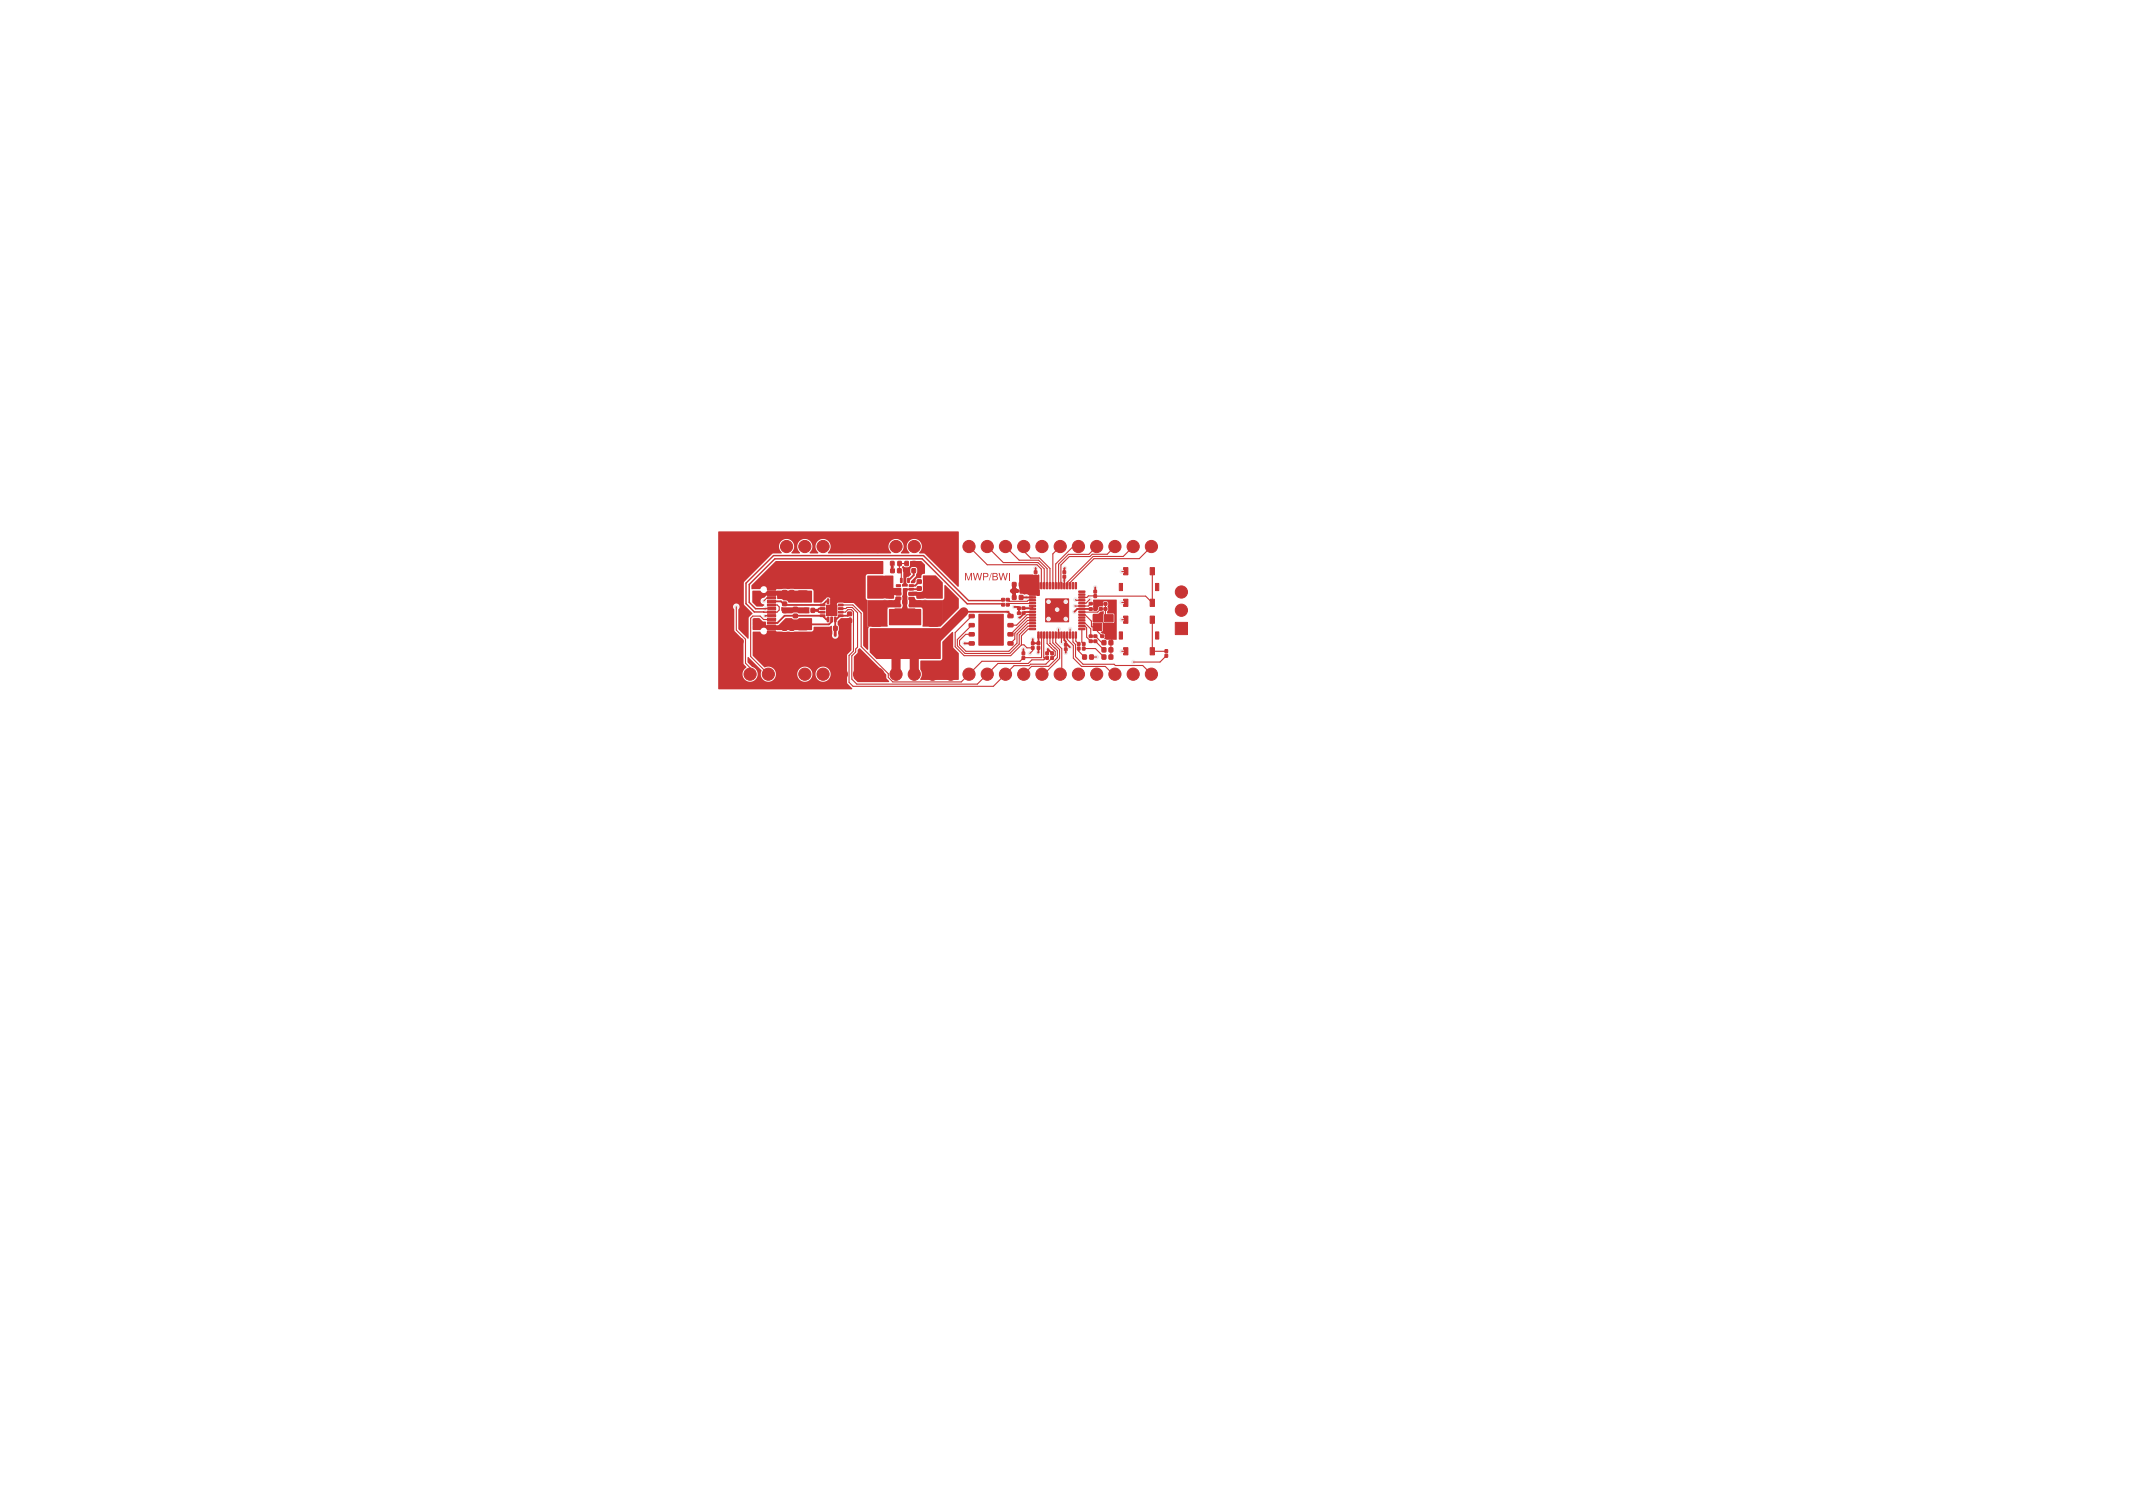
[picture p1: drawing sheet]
<svg xmlns="http://www.w3.org/2000/svg" width="297mm" height="210mm" viewBox="0 0 297 210" stroke-linecap="round" stroke-linejoin="round" font-family="sans-serif">
<g fill="#c83434">
<path d="M134.4 79.8h.2l.3 .9 .3-.9h.1v1h-.1v-.8l-.3 .8h-.1l-.3-.8v.8h-.1z"/>
<path d="M135.5 79.8h.1l.2 .8 .2-.8h.2l.2 .8 .2-.8h.1l-.2 1h-.2l-.2-.8-.2 .8h-.2z"/>
<path d="M136.9 79.8h.5l.2 .2-.1 .3-.5 .1v.4h-.1v-.9h.1v.4l.4-.1 .1-.1-.1-.2h-.5z"/>
<path d="M138 79.8h.1l-.3 1h-.1z"/>
<path d="M138.2 79.8h.5l.2 .1v.2l-.1 .2 .2 .2-.2 .3h-.6v-.5h.1v.4h.4l.1-.2-.1-.1-.5-.1v-.4h.1v.3h.4l.1-.1-.1-.2h-.5z"/>
<path d="M139 79.8h.2l.2 .8 .2-.8h.2l.2 .8 .2-.8h.1l-.2 1h-.2l-.2-.8-.2 .8h-.2z"/>
<path d="M140.5 79.8h.1v1h-.1z"/>
</g>
<g fill="#c83434" stroke="#c83434" stroke-width=".14">
<path d="M151.7 91.2h.5v.6h-.5z"/>
<path d="M150.8 91.2h.5v.6h-.5z"/>
<path d="M144.5 88l.2 .1-.1 .8-.1-.1z"/>
<path d="M144.9 88l.2 .1v.8l-.2-.1z"/>
<path d="M145.3 88l.2 .1v.8l-.2-.1z"/>
<path d="M145.7 88l.2 .1v.8l-.2-.1z"/>
<path d="M146.1 88l.2 .1-.1 .8-.1-.1z"/>
<path d="M146.5 88l.2 .1-.1 .8-.1-.1z"/>
<path d="M146.9 88l.2 .1-.1 .8-.1-.1z"/>
<path d="M147.3 88l.2 .1v.8l-.2-.1z"/>
<path d="M147.7 88l.2 .1v.8l-.2-.1z"/>
<path d="M148.1 88l.2 .1-.1 .8-.1-.1z"/>
<path d="M148.5 88l.2 .1-.1 .8-.1-.1z"/>
<path d="M148.9 88l.2 .1-.1 .8-.1-.1z"/>
<path d="M149.3 88l.2 .1v.8l-.2-.1z"/>
<path d="M149.7 88l.2 .1v.8l-.2-.1z"/>
<path d="M150.2 87.5h.8l.1 .2h-.9z"/>
<path d="M150.2 87.1h.8l.1 .2h-.9z"/>
<path d="M150.2 86.7h.8l.1 .1-.9 .1z"/>
<path d="M150.2 86.3h.8l.1 .1-.9 .1z"/>
<path d="M150.2 85.9h.8l.1 .2h-.9z"/>
<path d="M150.2 85.5h.8l.1 .2h-.9z"/>
<path d="M150.2 85.1h.8l.1 .2h-.9z"/>
<path d="M150.2 84.7h.8l.1 .1-.9 .1z"/>
<path d="M150.2 84.3h.8l.1 .1-.9 .1z"/>
<path d="M150.2 83.9h.8l.1 .2h-.9z"/>
<path d="M150.2 83.5h.8l.1 .2h-.9z"/>
<path d="M150.2 83.1h.8l.1 .2h-.9z"/>
<path d="M150.2 82.7h.8l.1 .1-.9 .1z"/>
<path d="M150.2 82.3h.8l.1 .1-.9 .1z"/>
<path d="M149.7 81.1l.2 .1v.8h-.2z"/>
<path d="M149.3 81.1l.2 .1v.8h-.2z"/>
<path d="M148.9 81.1l.2 .1-.1 .8h-.1z"/>
<path d="M148.5 81.1l.2 .1-.1 .8h-.1z"/>
<path d="M148.1 81.1l.2 .1-.1 .8h-.1z"/>
<path d="M147.7 81.1l.2 .1v.8h-.2z"/>
<path d="M147.3 81.1l.2 .1v.8h-.2z"/>
<path d="M146.9 81.1l.2 .1-.1 .8h-.1z"/>
<path d="M146.5 81.1l.2 .1-.1 .8h-.1z"/>
<path d="M146.1 81.1l.2 .1-.1 .8h-.1z"/>
<path d="M145.7 81.1l.2 .1v.8h-.2z"/>
<path d="M145.3 81.1l.2 .1v.8h-.2z"/>
<path d="M144.9 81.1l.2 .1v.8h-.2z"/>
<path d="M144.5 81.1l.2 .1-.1 .8h-.1z"/>
<path d="M143.3 82.3h.9v.1l-.8 .1z"/>
<path d="M143.3 82.7h.9v.1l-.8 .1z"/>
<path d="M143.3 83.1h.9v.2h-.8z"/>
<path d="M143.3 83.5h.9v.2h-.8z"/>
<path d="M143.3 83.9h.9v.2h-.8z"/>
<path d="M143.3 84.3h.9v.1l-.8 .1z"/>
<path d="M143.3 84.7h.9v.1l-.8 .1z"/>
<path d="M143.3 85.1h.9v.2h-.8z"/>
<path d="M143.3 85.5h.9v.2h-.8z"/>
<path d="M143.3 85.9h.9v.2h-.8z"/>
<path d="M143.3 86.3h.9v.1l-.8 .1z"/>
<path d="M143.3 86.7h.9v.1l-.8 .1z"/>
<path d="M143.3 87.1h.9v.2h-.8z"/>
<path d="M143.3 87.5h.9v.2h-.8z"/>
<path d="M145.6 83.4h3.2v3.2h-3.2z"/>
<path d="M153.7 84.6h.4v.4h-.4z"/>
<path d="M153.1 84.6h.4v.4h-.4z"/>
<path d="M121.3 82.1l1.3-.1 .1 .3v.6l-.2 .1h-1.1l-.1-.2z"/>
<path d="M121.3 84l1.3-.1 .1 .3v.6l-.2 .1h-1.1l-.1-.2z"/>
<path d="M118 85.3h.6v.4h-.6z"/>
<path d="M118 86.2h.6v.5h-.6z"/>
<path d="M124.6 84.8h2.8v1.9h-2.8z"/>
<path d="M124.6 89.7h2.8v1.9h-2.8z"/>
<path d="M135 85.6h.6l.1 .4h-.7z"/>
<path d="M135 86.9l.6-.1 .1 .4-.7 .1z"/>
<path d="M135 88.1h.6l.1 .4-.7 .1z"/>
<path d="M135 89.4h.6l.1 .4h-.7z"/>
<path d="M140.4 89.4h.6l.1 .4h-.7z"/>
<path d="M140.4 88.1h.6l.1 .4-.7 .1z"/>
<path d="M140.4 86.9l.6-.1 .1 .4-.7 .1z"/>
<path d="M140.4 85.6h.6l.1 .4h-.7z"/>
<path d="M136.3 85.6h3.4v4.2h-3.4z"/>
<path d="M106.9 81.5h1.1v.6h-1.1z"/>
<path d="M106.9 82.3h1.1v.6h-1.1z"/>
<path d="M106.9 83.6h1.1v.3h-1.1z"/>
<path d="M106.9 84.6h1.1v.3h-1.1z"/>
<path d="M106.9 85.1h1.1v.3h-1.1z"/>
<path d="M106.9 86.1h1.1v.3h-1.1z"/>
<path d="M106.9 87.1h1.1v.6h-1.1z"/>
<path d="M106.9 87.9h1.1v.6h-1.1z"/>
<path d="M106.9 86.6h1.1v.3h-1.1z"/>
<path d="M106.9 85.6h1.1v.3h-1.1z"/>
<path d="M106.9 84.1h1.1v.3h-1.1z"/>
<path d="M106.9 83.1h1.1v.3h-1.1z"/>
<path d="M125 79.2h.5v.5h-.5z"/>
<path d="M124 79.2h.5v.5h-.5z"/>
<path d="M126.6 83.2h.6v.3h-.6z"/>
<path d="M126.6 82.5h.6v.3l-.6 .1z"/>
<path d="M126.6 81.9h.6v.2l-.6 .1z"/>
<path d="M126.6 81.4h.6v.2l-.6 .1z"/>
<path d="M126.4 80.5l.2 .1v.5h-.2z"/>
<path d="M125.9 80.5l.2 .1v.5h-.2z"/>
<path d="M125.4 80.5l.2 .1v.5h-.2z"/>
<path d="M124.8 81.4h.6v.2l-.6 .1z"/>
<path d="M124.8 81.9h.6v.2l-.6 .1z"/>
<path d="M124.8 82.5h.6v.3l-.6 .1z"/>
<path d="M124.8 83.2h.6v.3h-.6z"/>
<path d="M125.8 82.1h.4l-.1 1.9-.3-.1z"/>
<path d="M154.4 89.2h.5v.6h-.5z"/>
<path d="M153.5 89.2h.5v.6h-.5z"/>
<path d="M123.7 82.8h.6v.4h-.6z"/>
<path d="M123.7 83.7h.6v.5h-.6z"/>
<path d="M127.7 80.8h.6v.4h-.6z"/>
<path d="M127.7 81.7h.6v.5h-.6z"/>
<path d="M126 78.2h.5v.6h-.5z"/>
<path d="M127 78.2h.5v.6h-.5z"/>
<path d="M124 78.2h.5v.6h-.5z"/>
<path d="M125 78.2h.5v.6h-.5z"/>
<path d="M153.7 83.9h.4v.4h-.4z"/>
<path d="M153.1 83.9h.4v.4h-.4z"/>
<path d="M152.3 84.6h.4v.4h-.4z"/>
<path d="M151.7 84.6h.4v.4h-.4z"/>
<path d="M101.1 75.3h1.7v1.7h-1.7z"/>
<path d="M142.3 90.8h.4v.4h-.4z"/>
<path d="M142.3 91.4h.4v.4h-.4z"/>
<path d="M154.4 91.2h.5v.6h-.5z"/>
<path d="M153.5 91.2h.5v.6h-.5z"/>
<path d="M110.5 84.6h.5v.5h-.5z"/>
<path d="M110.5 85.5h.5v.5h-.5z"/>
<path d="M121.3 86.3l1.3-.1 .1 .3v.6l-.2 .1h-1.1l-.1-.2z"/>
<path d="M121.3 88.2l1.3-.1 .1 .3v.6l-.2 .1h-1.1l-.1-.2z"/>
<path d="M110 87.3h.5v.5h-.5z"/>
<path d="M110 88.2h.5v.5h-.5z"/>
<path d="M101.1 93h1.7v1.7h-1.7z"/>
<path d="M143.6 89.4h.4v.4h-.4z"/>
<path d="M143.6 90h.4v.4h-.4z"/>
<path d="M162.2 90.5h.4v.4h-.4z"/>
<path d="M162.2 91.1h.4v.4h-.4z"/>
<path d="M154.4 90.2h.5v.6h-.5z"/>
<path d="M153.5 90.2h.5v.6h-.5z"/>
<path d="M141.7 84.5h.4v.4h-.4z"/>
<path d="M142.3 84.5h.4v.4h-.4z"/>
<path d="M127 79.2h.5v.5h-.5z"/>
<path d="M126 79.2h.5v.5h-.5z"/>
<path d="M141.4 82.1h.4v.4h-.4z"/>
<path d="M142 82.1h.4v.4h-.4z"/>
<path d="M153.8 85.6h1.2v1h-1.2z"/>
<path d="M152.2 85.6h1.2v1h-1.2z"/>
<path d="M152.2 86.8h1.2v1h-1.2z"/>
<path d="M153.8 86.8h1.2v1h-1.2z"/>
<path d="M163.6 86.7h1.7v1.7h-1.7z"/>
<path d="M139.5 83.3h.4v.4h-.4z"/>
<path d="M140.1 83.3h.4v.4h-.4z"/>
<path d="M110 82.2h.5v.5h-.5z"/>
<path d="M110 81.3h.5v.5h-.5z"/>
<path d="M148 80.1h.4v.4h-.4z"/>
<path d="M148 79.5h.4v.4h-.4z"/>
<path d="M152.3 83.9h.4v.3h-.4z"/>
<path d="M151.7 83.9h.4v.3h-.4z"/>
<path d="M109 84.8h.5v.5h-.5z"/>
<path d="M109 83.9h.5v.4h-.5z"/>
<path d="M112.9 84.7h.5v.6h-.5z"/>
<path d="M112 84.7h.5v.6h-.5z"/>
<path d="M146.3 90.8h.4v.4h-.4z"/>
<path d="M146.3 91.4h.4v.4h-.4z"/>
<path d="M111.1 86.8l1.2-.1 .2 .3v.6l-.3 .1h-1l-.1-.2z"/>
<path d="M111.1 88.7l1.2-.1 .2 .3v.6l-.3 .1h-1l-.1-.2z"/>
<path d="M127.7 82.8h.6v.4h-.6z"/>
<path d="M127.7 83.7h.6v.5h-.6z"/>
<path d="M109 82.2h.5v.5h-.5z"/>
<path d="M109 81.3h.5v.5h-.5z"/>
<path d="M145.6 90.8h.4v.4h-.4z"/>
<path d="M145.6 91.4h.4v.4h-.4z"/>
<path d="M109 87.3h.5v.5h-.5z"/>
<path d="M109 88.2h.5v.5h-.5z"/>
<path d="M111.1 82.3h1.2l.2 .2v.6l-.3 .2h-1l-.1-.3z"/>
<path d="M111.1 80.4h1.2l.2 .2v.6l-.3 .2h-1l-.1-.3z"/>
<path d="M115.2 85.9l.2 .1v.6h-.2z"/>
<path d="M115.7 85.9l.2 .1v.6h-.2z"/>
<path d="M116.2 85.9l.2 .1v.6h-.2z"/>
<path d="M116.7 85.6h.7v.2l-.6 .1z"/>
<path d="M116.7 85.1h.7v.2l-.6 .1z"/>
<path d="M116.7 84.6h.7v.2l-.6 .1z"/>
<path d="M116.7 84.1h.7v.2l-.6 .1z"/>
<path d="M116.2 83.4h.2v.7l-.2-.1z"/>
<path d="M115.7 83.4h.2v.7l-.2-.1z"/>
<path d="M115.2 83.4h.2v.7l-.2-.1z"/>
<path d="M114.2 84.1h.6l.1 .2-.7 .1z"/>
<path d="M114.2 84.6h.6l.1 .2-.7 .1z"/>
<path d="M114.2 85.1h.6l.1 .2-.7 .1z"/>
<path d="M114.2 85.6h.6l.1 .2-.7 .1z"/>
<path d="M115.1 84.3h1.4v1.4h-1.4z"/>
<path d="M153.3 88.4h.4v.4h-.4z"/>
<path d="M153.9 88.4h.4v.4h-.4z"/>
<path d="M116.1 87.2h.5v.6h-.5z"/>
<path d="M117 87.2h.5v.6h-.5z"/>
<path d="M129.3 82.1l1.3-.1 .1 .3v.6l-.2 .1h-1.1l-.1-.2z"/>
<path d="M129.3 84l1.3-.1 .1 .3v.6l-.2 .1h-1.1l-.1-.2z"/>
<path d="M148.2 90.2h.4v.4h-.4z"/>
<path d="M148.2 89.6h.4v.4h-.4z"/>
<path d="M155.9 88h.4v1h-.4z"/>
<path d="M160.9 88h.4v1h-.4z"/>
<path d="M156.5 85.8h.5v1h-.5z"/>
<path d="M156.5 90.2h.5v1h-.5z"/>
<path d="M160.2 85.8h.5v1h-.5z"/>
<path d="M160.2 90.2h.5v1h-.5z"/>
<path d="M129.3 86.3l1.3-.1 .1 .3v.6l-.2 .1h-1.1l-.1-.2z"/>
<path d="M129.3 88.2l1.3-.1 .1 .3v.6l-.2 .1h-1.1l-.1-.2z"/>
<path d="M155.9 81.3h.4v1h-.4z"/>
<path d="M160.9 81.3h.4v1h-.4z"/>
<path d="M156.5 79h.5v1h-.5z"/>
<path d="M156.5 83.4h.5v1h-.5z"/>
<path d="M160.2 79h.5v1h-.5z"/>
<path d="M160.2 83.4h.5v1h-.5z"/>
<path d="M144 79.5h.4v.4h-.4z"/>
<path d="M144 80.1h.4v.4h-.4z"/>
<path d="M150 89.5h.4v.4h-.4z"/>
<path d="M150 90.1h.4v.4h-.4z"/>
<path d="M141 81.1h.5v.6h-.5z"/>
<path d="M141.9 81.1h.5v.6h-.5z"/>
<path d="M141 82.9h.5v.6h-.5z"/>
<path d="M141.9 82.9h.5v.6h-.5z"/>
<path d="M151.7 88.4h.4v.4h-.4z"/>
<path d="M152.3 88.4h.4v.4h-.4z"/>
<path d="M151.7 89.1h.4v.4h-.4z"/>
<path d="M152.3 89.1h.4v.4h-.4z"/>
<path d="M141.7 85.2h.4v.4h-.4z"/>
<path d="M142.3 85.2h.4v.4h-.4z"/>
<path d="M150.7 89.5h.4v.4h-.4z"/>
<path d="M150.7 90.1h.4v.4h-.4z"/>
<path d="M144.4 90h.4v.4h-.4z"/>
<path d="M144.4 89.4h.4v.4h-.4z"/>
<path d="M139.5 84h.4v.4h-.4z"/>
<path d="M140.1 84h.4v.4h-.4z"/>
<path d="M152.3 82.2h.4v.4h-.4z"/>
<path d="M152.3 82.8h.4v.4h-.4z"/>
<circle cx="104.4" cy="76.1" r=".85"/>
<circle cx="107" cy="76.1" r=".85"/>
<circle cx="109.5" cy="76.1" r=".85"/>
<circle cx="112.1" cy="76.1" r=".85"/>
<circle cx="114.6" cy="76.1" r=".85"/>
<circle cx="117.1" cy="76.1" r=".85"/>
<circle cx="119.7" cy="76.1" r=".85"/>
<circle cx="122.2" cy="76.1" r=".85"/>
<circle cx="124.8" cy="76.1" r=".85"/>
<circle cx="127.3" cy="76.1" r=".85"/>
<circle cx="129.8" cy="76.1" r=".85"/>
<circle cx="132.4" cy="76.1" r=".85"/>
<circle cx="134.9" cy="76.1" r=".85"/>
<circle cx="137.5" cy="76.1" r=".85"/>
<circle cx="140" cy="76.1" r=".85"/>
<circle cx="142.5" cy="76.1" r=".85"/>
<circle cx="145.1" cy="76.1" r=".85"/>
<circle cx="147.6" cy="76.1" r=".85"/>
<circle cx="150.2" cy="76.1" r=".85"/>
<circle cx="152.7" cy="76.1" r=".85"/>
<circle cx="155.2" cy="76.1" r=".85"/>
<circle cx="157.8" cy="76.1" r=".85"/>
<circle cx="160.3" cy="76.1" r=".85"/>
<circle cx="104.4" cy="93.9" r=".85"/>
<circle cx="107" cy="93.9" r=".85"/>
<circle cx="109.5" cy="93.9" r=".85"/>
<circle cx="112.1" cy="93.9" r=".85"/>
<circle cx="114.6" cy="93.9" r=".85"/>
<circle cx="117.1" cy="93.9" r=".85"/>
<circle cx="119.7" cy="93.9" r=".85"/>
<circle cx="122.2" cy="93.9" r=".85"/>
<circle cx="124.8" cy="93.9" r=".85"/>
<circle cx="127.3" cy="93.9" r=".85"/>
<circle cx="129.8" cy="93.9" r=".85"/>
<circle cx="132.4" cy="93.9" r=".85"/>
<circle cx="134.9" cy="93.9" r=".85"/>
<circle cx="137.5" cy="93.9" r=".85"/>
<circle cx="140" cy="93.9" r=".85"/>
<circle cx="142.5" cy="93.9" r=".85"/>
<circle cx="145.1" cy="93.9" r=".85"/>
<circle cx="147.6" cy="93.9" r=".85"/>
<circle cx="150.2" cy="93.9" r=".85"/>
<circle cx="152.7" cy="93.9" r=".85"/>
<circle cx="155.2" cy="93.9" r=".85"/>
<circle cx="157.8" cy="93.9" r=".85"/>
<circle cx="160.3" cy="93.9" r=".85"/>
<circle cx="164.5" cy="85" r=".85"/>
<circle cx="164.5" cy="82.4" r=".85"/>
</g>
<path d="M102.3 80.7h.8M102.3 89.3h.8M106.3 80.7h1.1M106.3 89.3h1.1" fill="none" stroke="#c83434" stroke-width="1"/>
<g fill="#ececec" stroke="#ececec" stroke-width=".14">
<circle cx="126" cy="80.2" r=".25"/>
<circle cx="127.9" cy="78.5" r=".25"/>
<circle cx="148.3" cy="79.1" r=".25"/>
<circle cx="117.9" cy="87.5" r=".25"/>
<circle cx="146" cy="83.8" r=".25"/>
<circle cx="128.8" cy="84.9" r=".25"/>
<circle cx="156.2" cy="83.9" r=".25"/>
<circle cx="118.3" cy="87" r=".25"/>
<circle cx="156.2" cy="79.6" r=".25"/>
<circle cx="108.5" cy="81.2" r=".25"/>
<circle cx="108.5" cy="88.2" r=".25"/>
<circle cx="148.4" cy="86.2" r=".25"/>
<circle cx="124.7" cy="84.3" r=".25"/>
<circle cx="152.7" cy="91.5" r=".25"/>
<circle cx="156.2" cy="86.3" r=".25"/>
<circle cx="108.5" cy="88.8" r=".25"/>
<circle cx="154.8" cy="88.6" r=".25"/>
<circle cx="141.2" cy="84.5" r=".25"/>
<circle cx="134.3" cy="89.6" r=".25"/>
<circle cx="148.4" cy="83.8" r=".25"/>
<circle cx="156.2" cy="90.7" r=".25"/>
<circle cx="146" cy="86.2" r=".25"/>
<circle cx="123.2" cy="85.4" r=".25"/>
<circle cx="128.8" cy="83.8" r=".25"/>
<circle cx="111.5" cy="85" r=".25"/>
<circle cx="148.4" cy="90.9" r=".25"/>
<circle cx="144.2" cy="79.1" r=".25"/>
<circle cx="126.7" cy="84.3" r=".25"/>
<circle cx="123.2" cy="84.9" r=".25"/>
<circle cx="127.3" cy="84.3" r=".25"/>
<circle cx="128.8" cy="84.3" r=".25"/>
<circle cx="147.2" cy="84.9" r=".25"/>
<circle cx="154.8" cy="84.4" r=".25"/>
<circle cx="123.2" cy="84.3" r=".25"/>
<circle cx="108.5" cy="81.8" r=".25"/>
<circle cx="152.9" cy="83.7" r=".25"/>
<circle cx="128.8" cy="85.4" r=".25"/>
<circle cx="140.9" cy="82.3" r=".25"/>
<circle cx="144.5" cy="90.9" r=".25"/>
<circle cx="125.2" cy="84.3" r=".25"/>
<circle cx="115.8" cy="85" r=".25"/>
<circle cx="123.2" cy="83.8" r=".25"/>
<circle cx="110" cy="85" r=".25"/>
<circle cx="105.5" cy="83.1" r=".25"/>
<circle cx="105.5" cy="86.3" r=".25"/>
<circle cx="112.8" cy="87" r=".25"/>
<circle cx="112.1" cy="83.7" r=".25"/>
<circle cx="105" cy="87.4" r=".25"/>
<circle cx="130.4" cy="81.5" r=".25"/>
<circle cx="105" cy="83.1" r=".25"/>
<circle cx="109.3" cy="83.2" r=".25"/>
<circle cx="121.1" cy="81.5" r=".25"/>
<circle cx="105" cy="86.8" r=".25"/>
<circle cx="112.8" cy="87.5" r=".25"/>
<circle cx="110.8" cy="87" r=".25"/>
<circle cx="129.8" cy="81.5" r=".25"/>
<circle cx="105.5" cy="82.6" r=".25"/>
<circle cx="112.7" cy="83.6" r=".25"/>
<circle cx="105.5" cy="87.4" r=".25"/>
<circle cx="131" cy="81.5" r=".25"/>
<circle cx="105" cy="86.3" r=".25"/>
<circle cx="111.6" cy="83.7" r=".25"/>
<circle cx="109.4" cy="86.8" r=".25"/>
<circle cx="128.8" cy="82.8" r=".25"/>
<circle cx="122.2" cy="81.5" r=".25"/>
<circle cx="122.7" cy="81.5" r=".25"/>
<circle cx="112.8" cy="86.4" r=".25"/>
<circle cx="105" cy="82.6" r=".25"/>
<circle cx="105" cy="83.7" r=".25"/>
<circle cx="111" cy="83.6" r=".25"/>
<circle cx="110.1" cy="86.7" r=".25"/>
<circle cx="129.3" cy="81.5" r=".25"/>
<circle cx="123.2" cy="82.8" r=".25"/>
<circle cx="121.7" cy="81.5" r=".25"/>
<circle cx="110.3" cy="83.2" r=".25"/>
<circle cx="105.5" cy="86.8" r=".25"/>
<circle cx="105.5" cy="83.7" r=".25"/>
<circle cx="148.2" cy="80.9" r=".25"/>
<circle cx="142.5" cy="90.4" r=".25"/>
<circle cx="134.2" cy="85.2" r=".25"/>
<circle cx="143.1" cy="84.7" r=".25"/>
<circle cx="124.2" cy="79" r=".25"/>
<circle cx="129.8" cy="89.7" r=".25"/>
<circle cx="145.9" cy="90.4" r=".25"/>
<circle cx="142.3" cy="80.4" r=".25"/>
<circle cx="143.8" cy="89" r=".25"/>
<circle cx="116.3" cy="88.5" r=".25"/>
<circle cx="152.5" cy="81.8" r=".25"/>
<circle cx="140.3" cy="85.2" r=".25"/>
<circle cx="113.8" cy="85" r=".25"/>
<circle cx="122" cy="89.8" r=".25"/>
<circle cx="149.6" cy="85.2" r=".25"/>
<circle cx="149" cy="90.1" r=".25"/>
<circle cx="102.5" cy="84.5" r=".25"/>
<circle cx="106.4" cy="83.7" r=".25"/>
<circle cx="141.9" cy="86" r=".25"/>
<circle cx="149.7" cy="84.4" r=".25"/>
<circle cx="142.9" cy="83.2" r=".25"/>
<circle cx="106.6" cy="84.7" r=".25"/>
<circle cx="106.5" cy="85.8" r=".25"/>
<circle cx="143.4" cy="91" r=".25"/>
<circle cx="157.8" cy="92.2" r=".25"/>
<circle cx="147.4" cy="87.6" r=".25"/>
<circle cx="147.8" cy="89.5" r=".25"/>
<circle cx="149" cy="87.6" r=".25"/>
<circle cx="151.7" cy="83.5" r=".25"/>
<circle cx="149.7" cy="83.5" r=".25"/>
</g>
<g fill="none" stroke="#c83434" stroke-width=".15">
<path d="M126.2 78.5h-1v1l.3 .2v1.1M134.9 76.1l2.6 2.6h6.9l.6 .6v2.3M137.5 76.1l2.2 2.2h4.8l.9 .9v2.4M140 76.1l1.9 1.9h2.7l1.2 1.2v2.4M142.5 76.1v.6l1 1h1.3l1.4 1.5v2.4M147.6 76.1l-1 1v4.5M150.2 76.1h-.8l-2.4 2.4v3.1M152.7 76.1l-1.1 1.1h-2.8l-1.4 1.4v3M155.2 76.1l-1 1.1h-2.1l-.3 .3h-2.9l-1.2 1.2 .1 2.9M156.8 79.6h-.6M157.8 76.1l-1.4 1.4h-4.2l-3.5 3.5-.1 .6M160.3 76.1l-1.7 1.7h-6.3l-3.3 3.3v.5"/>
<path d="M160.5 79.6v4.4l-1-1h-7.9l-.3 .2h-.7M102.5 84.5v3.2l1.3 1.3v3.4l.6 .6v.9M107.4 86.3h-1.1l-.5-.5h-1l-.3 .3v5.3l2.5 2.5M107.4 83.3h-.6l-.4 .4M107.4 84.3h.8l.3 .2v.5l-.3 .3h-.8M117.1 84.3h1.7l1.1 1.1v4.6l3.8 3.8v.5l.6 .7h9.5l2.9-2.9h5.3l.5-.5h2.5M117.1 85.3h.6l.4-.4h.4l.3 .3v5.5l-.6 .6v3.7l.6 .6h19.5l2.9-2.9h2.1l.2-.2h2.1l1-.9 .3-.4v-.5l-1.1-1.1v-1.2M117.1 84.7h.7l.1-.1h.8l.7 .7v4.8l-.3 .3v.4l-.5 .5v3.3l.7 .7h16.8l2.9-2.9h4.2l.5-.5h1.6l.1-.3M135.3 85.8l-2.3 2.3v2l1.2 1.2h6.5l1.5-1.5M135.3 87.1l-2 2v.8l1.1 1.1h6.2l1.3-1.3v-1.3l1.2-1.2h.7M140.3 83.5l.2 .2h2.5l.2-.1h.6M140.7 88.3h.1"/>
<path d="M142.2 89.8h.4l.4 .4h.8v.4l-.4 .4M143.8 86.8h-.7l-1.5 1.5v1.3l-1.1 1.1h-6l-.9-.9v-.6l.9-.9h.8M143.8 85.2h-.1M143.8 85.6h-.8l-1.5 1.5h-.8M143.8 84h-3.3l-.2 .2M143.8 87.6h-.6l-1 .9v1.3M143.8 86.4h-.7l-1.8 1.8v.8l-.6 .6M143.8 86h-.8l-2.3 2.3M145 88.4v3.2M145 91.6h.1M145.4 88.4l-.1 3.1 .5 .1M146.1 89.9h.1"/>
<path d="M146.2 89.6l1 1v1l-1.2 1.2h-2.4l-1.1 1.1M146.2 88.4v1.2M146.2 89.6h.1M146.4 90.2h.1M146.6 88.4v1.1l.9 1v1.2l-2.1 2.2h-.3M147 88.4v1.1l.8 .8v3.4l-.2 .2M147.4 87.6v.8M147.8 88.4v1.1M148.6 88.4v.6l.9 .9v1.8l1.1 1.1h3.3l1.1 1.1h.2M149 87.6v.8M149.4 88.4v1l.4 .4v1.7l1 1h4.3l.2 .2h3.8l1.2 1.2M149.8 83.5l.1 .1h.7"/>
<path d="M149.8 88.4v.9l.4 .4M150.2 90.3v.4l.8 .8M150.6 85.6h.5l.9 .9v.8h.8v.6l.7 .7M150.6 87.2h.5l.2 .2v1.3l.6 .6M150.6 86.8h.5l.8 .8v1M150.6 87.6v1.8l.3 .3M150.9 90.3h1.6l1.2 1.2M151.8 83.5l-.6 .5h-.6M151.9 84.1l-.4 .3h-1.8M152 91.5h.7M152.5 88.6l.9 .9h.3M152.5 89.3l1.2 1.2"/>
<path d="M153.3 84.8l-.5 .4h-2.2M153.7 90.5h.1M153.9 84.1v1.5l.5 .5M154.8 88.6v.8l-.1 .1v2M156.2 83.9l.6 .1M156.2 86.3h.6M156.2 90.7h.6M160.5 86.3v4.4h1.9M162.4 91.3l-.9 .9h-3.7"/>
</g>
<g fill="none" stroke="#c83434" stroke-width=".25">
<path d="M127.2 79.5v.6l-.7 .7M144.2 79.1h.1M144.2 79.1v.6M148.3 79.1l-.1 .6M114.5 84.7h-.4l-.3 .3 .3 .3h.4M115.3 83.7h-.2l-.6 .6h-5.3l-.4-.6h-1.4M115.3 86.3h-.2l-.6-.6h-5.3l-1 1h-.8M115.8 86.3v.3l-.4 .4h-2.6M118.3 85.5l-.3 .2h-1.1l-.5 .6h-.1v1.2M128 81l-.6 .6h-.5M128 82l-.1 .1h-1.8l-.1 .1v.8M134.2 85.2h6.1"/>
<path d="M134.3 89.6h.1M134.3 89.6h1M140.3 85.2h.1M140.3 85.2l.4 .4v.2M141.2 84.5h.5l.2 .2v.7M142.2 83.2h1.6M142.5 90.4v.6M142.5 84.7h1.2M143.7 85.2h-1l-.7 .8h-.1M143.8 84.4v.4M144.6 90.2l-.1 .7M144.6 88.4v1.2h-.8v-.6"/>
<path d="M145.8 91l.1-.1v-.5l.6 .6M148.2 88.4v.8l.2 .2v.4h.2l.4 .3M148.2 80.3v.6M148.4 90.4v.5M151.9 84.1h.1M151.9 84.8h.1M151.9 84.8h-1.9l-.4 .4M152.5 81.8v.6"/>
</g>
<path d="M140.9 82.3l.3 .4v.5M141.2 81.9l.4 .4h-.7M141.2 81.4v.6l-.3 .3" fill="none" stroke="#c83434" stroke-width=".5"/>
<path d="M124.2 78.5l.1 1M113.2 85h.6M116.3 87.5v1M122 88.6v1.2" fill="none" stroke="#c83434" stroke-width=".4"/>
<path d="M122 88.6l2.8 2.8v2.5M130 88.6l-2.7 2.7v2.6M134.2 85.2l-4.4 4.5" fill="none" stroke="#c83434" stroke-width="1.3"/>
<path d="M106.6 84.7l-.1 .1M107.4 85.7l-.9 .1M107.4 85.3h.1M139.7 84.2l-.1-.1h-4.9l-6.3-6.3h-20.5l-3.6 3.6v2.5l.9 .9 2.2-.1M139.7 83.5l-.1 .1h-4.7l-6.3-6.2h-20.9l-3.8 3.8v2.9l1.1 1.1 2.4 .1M148.2 80.9v.7" fill="none" stroke="#c83434" stroke-width=".2"/>
<g fill="#c83434">
<path d="M121.1 87.5h9.9v4.2l-9 .1-.9-1z"/>
<path d="M141.9 80.1l1.9-.1 .5 .1 .4-.1 .1 2.9-.4 .1-2.4-.3v-.5l-.1-.3z"/>
<path d="M128.5 80.2l1.8-.1 1 1v2.2l-3.6 .1-.1-.1v-.3h-1.1l.1-.6h1.6l.3-.1z"/>
<path d="M152.2 83.5h3.3v5.6h-1.4l-.3-.1v-.6l-.1-.1-.3-.1-.1-.2 .2-.1 .1-1.2-1.4-.1v-1.1h.7l.3-.3 .4-.1 .1 .1-.1 1.5 .2 .1 1.3-.1v-1.2l-.9-.1 .1-.5-.1-.4 .1-.6-.2-.1h-.4l-.2 .2 .1 .4-.5 .1-.3 .5h-.5l-.1-.5z"/>
<path d="M125.7 81.9l.7 .1-.1 .9 .1 1.1-.1 .3 .1 .5 1.9 .1-.1 2.2-4.4-.1v-2.2h1.8l.1-.5-.1-.3v-1l.1-.2z"/>
<path d="M120.8 80.2h3.6v1.7h1.1v.9l-1 .1v.4l-.1 .1h-3.6z"/>
<path d="M126.6 83.2h.7l.2 .3 .2 .1h3.6v3.3l-.4 .4h-2.4v-2.6l-.1-.1h-1.8l-.1-.3z"/>
<path d="M120.8 83.6h3.7l.3-.5h.5l.1 .1v.8l.1 .4-.1 .2h-1.8v2.6l-2.8 .1z"/>
<path d="M104.8 86.2l.2-.1h.7l.5 .4 .4 .1 .1 .4 .1 .1h1.2l.5-.1 .9-.9h.8l.3 .2h.5l.3-.2h1.8l-.1 1.6h-6.1a.58 .58 0 0 0-1.1 0h-1z"/>
<path d="M104.8 82.3h1.1a.53 .53 0 0 0 1 0h6.1h.1v1.5l-.1 .1h-3.2l-.3-.3h-.4l-.3-.2h-.6v-.4l-.2-.1h-1.2l-.4 .3a.5 .5 0 0 0-.5 .5 .5 .5 0 0 0 .5 .5l-.2 .3h-.8l-.6-.6z"/>
<path d="M100 74h33.4l.1 .1v7.6h-.2l-4.5-4.6h-.7l-.1-.2a1.06 1.06 0 0 0 .1-1.5 1.06 1.06 0 0 0-1.6 0 1.06 1.06 0 0 0 .1 1.6l-.1 .1-1.1-.1a1.09 1.09 0 0 0 .2-1.6 1.09 1.09 0 0 0-1.6 0 1.09 1.09 0 0 0 .1 1.6l-8.7 .1-.1-.2a1.06 1.06 0 0 0 .1-1.5 1.06 1.06 0 0 0-1.6 0 1.06 1.06 0 0 0 .1 1.6l-.1 .1-1.1-.1a1.09 1.09 0 0 0 .2-1.6 1.09 1.09 0 0 0-1.6 0 1.09 1.09 0 0 0 .1 1.6l-1.1 .1-.1-.2a1.06 1.06 0 0 0 .1-1.5 1.06 1.06 0 0 0-1.6 0 1.06 1.06 0 0 0 .2 1.6l-.1 .1h-1.3l-3.9 4v3l1.2 1.3-.6 .7v2.9l-1.4-1.4v-2.7a.47 .47 0 0 0 .1-.7 .47 .47 0 0 0-.7 0 .47 .47 0 0 0 0 .7l.1 2.9 1.2 1.4v3.2l.4 .6a1.06 1.06 0 0 0-.1 1.7 1.06 1.06 0 0 0 1.7-.4 1.06 1.06 0 0 0-.8-1.5l-.6-.6v-.7l1.9 1.9a1.06 1.06 0 0 0 .7 1.5 1.06 1.06 0 0 0 1.3-1h3v.2a1.06 1.06 0 0 0 1.2 .8 1.06 1.06 0 0 0 .9-1h.4l.1 .2a1.06 1.06 0 0 0 1.6 .6 1.06 1.06 0 0 0-.1-1.8 1.06 1.06 0 0 0-1.6 1h-.4v-.2a1.06 1.06 0 0 0-1.1-.9 1.06 1.06 0 0 0-1 1.1h-3v-.2a1.16 1.16 0 0 0-1.6-.8l-1.6-1.6v-3.2l.1-.1h.9a.57 .57 0 0 0 .6 .4 .57 .57 0 0 0 .5-.5l2.1 .1h4l.3-.2v-.5h2.2l.1-.1a.11 .11 0 0 1 .2-.1 .11 .11 0 0 1 0 .2l.1 1a.46 .46 0 0 0 .4 .7 .46 .46 0 0 0 .4-.7l.1-1-.2-.3v-.5l.5-.4 1.4-.1 .1 4.5-.7 .7v3.8l.1 .2 .7 .7-.1 .1h-18.6z"/>
<path d="M119.4 90.5l.4-.2 3.6 3.6v.5l.4 .4v.2h-4.3l-.6-.5v-3l.5-.6z"/>
<path d="M128.2 92h2.7l.2-.1 .1-.2v-2.3l1.4-1.4 .1 .1v2l.8 .9v3.7h-5.3l-.1-.1a1.1 1.1 0 0 0 0-1.4z"/>
<path d="M108 78.2l15-.1v1.8h-2.2l-.2 .3-.1 3.1 .1 .2 .2 .1v3.7h.3l-.1 .1-.1 .2-.1 2.9-.6-.6-.1-4.7-1.2-1.2-2.1-.1a.43 .43 0 0 0-.2 .7l-.1 1.1h-1.4l-.1-.2v-1l.2-.2a.36 .36 0 0 0 .4-.3v-.6a.35 .35 0 0 0-.3-.2 .35 .35 0 0 0-.3 .2l-.6 .5h-1.1v-1.6l-.3-.2h-6.1a.54 .54 0 0 0-.6-.5 .54 .54 0 0 0-.5 .4l-1.1 .1-.1-.6z"/>
<path d="M126.6 84.6h1.9v2.7l-.1-2.6-.2-.1z"/>
<path d="M123.6 87.1v.1z"/>
<path d="M131.5 81.5h.2l1.8 1.8v1.4l-2.2 2.2-.1-3.3 .2-.1 .1-.2z"/>
<path d="M108.8 84.6h3.8h.1v.7l-.1 .1h-1.4l-.2-.1h-.5l-.2 .1h-1.2l-.3-.4z"/>
<path d="M123.6 84.6h1.8h-1.6l-.2 .2z"/>
<path d="M123 83.6h.4z"/>
<path d="M127.5 83.5l.2 .1z"/>
<path d="M128.6 83.6h.4z"/>
<path d="M125.6 78.9a.24 .24 0 0 1 .4 .1h.5l.2-.1 .1-.8h1.5l.5 .6v1.1l-.3 .1a.44 .44 0 0 0-.2 .6h-.5a.56 .56 0 0 0-.4 .6l-.1 .1h-.4l-.1-.2 .7-.8 .2-.5v-.5l-.2-.2h-.5l-.2 .2 .1 .8-.3 .3-.4 .2v.6l.2 .3v.3h-.8v-.3l.2-.3v-.5z"/>
</g>
</svg>
